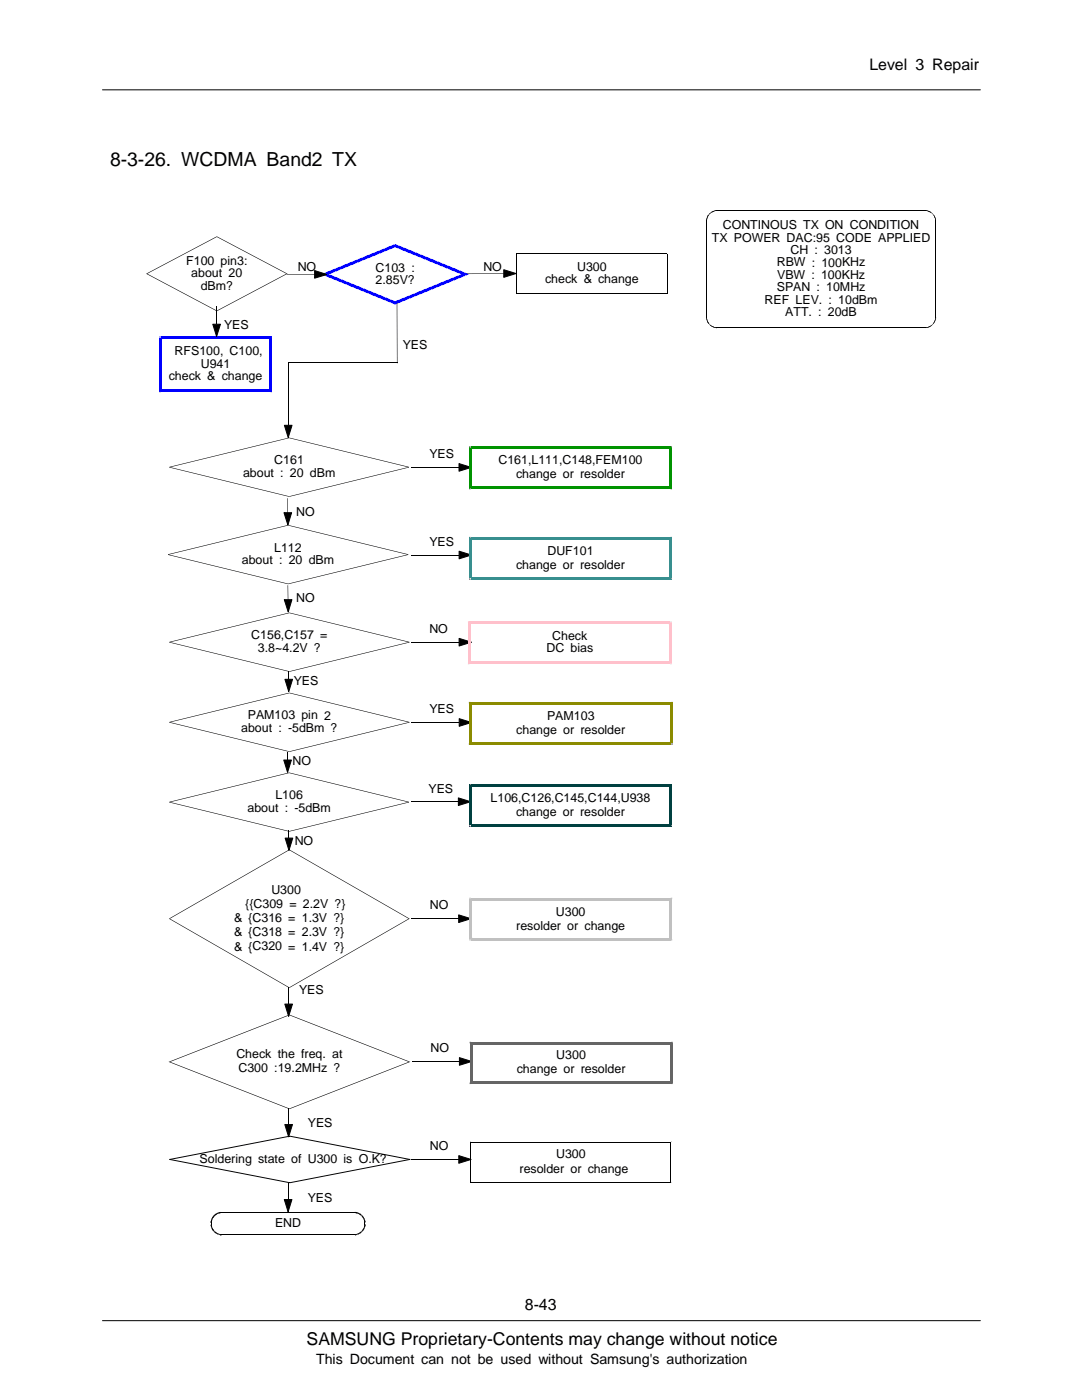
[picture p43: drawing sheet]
<svg xmlns="http://www.w3.org/2000/svg" width="216mm" height="279mm" viewBox="0 0 216 279" stroke-linecap="round" stroke-linejoin="round" font-family="sans-serif">
<defs><g id="words">
<text font-size="3.9" x="21.9" y="33.1">8-3-26. WCDMA Band2 TX</text>
<text font-size="3.5" x="61.2" y="268.5">SAMSUNG Proprietary-Contents may change without notice</text>
<g font-size="3.2">
<text x="173.5" y="14">Level 3 Repair</text>
<text x="104.7" y="261.5">8-43</text>
</g>
<text font-size="2.8" x="63.1" y="272.1">This Document can not be used without Samsung's authorization</text>
<g font-size="2.5">
<text x="144.2" y="45.8">CONTINOUS TX ON CONDITION</text>
<text x="37.1" y="52.9">F100 pin3:</text>
<text x="142.1" y="48.2">TX POWER DAC:95 CODE APPLIED</text>
<text x="155" y="53.2">RBW : 100KHz</text>
<text x="157.7" y="50.7">CH : 3013</text>
<text x="38.2" y="55.3">about 20</text>
<text x="40" y="57.8">dBm?</text>
<text x="59.4" y="54.1">NO</text>
<text x="74.9" y="54.2">C103 :</text>
<text x="74.9" y="56.7">2.85V?</text>
<text x="96.5" y="54.1">NO</text>
<text x="108.8" y="56.5">check &amp; change</text>
<text x="115.2" y="54">U300</text>
<text x="155" y="58.1">SPAN : 10MHz</text>
<text x="155.1" y="55.6">VBW : 100KHz</text>
<text x="44.7" y="65.7">YES</text>
<text x="152.6" y="60.6">REF LEV. : 10dBm</text>
<text x="156.7" y="63">ATT. : 20dB</text>
<text x="34.8" y="70.9">RFS100, C100,</text>
<text x="80.3" y="69.6">YES</text>
<text x="33.7" y="75.8">check &amp; change</text>
<text x="40.1" y="73.4">U941</text>
<text x="48.5" y="95.1">about : 20 dBm</text>
<text x="54.7" y="92.7">C161</text>
<text x="85.7" y="91.5">YES</text>
<text x="99.5" y="92.6">C161,L111,C148,FEM100</text>
<text x="103" y="95.5">change or resolder</text>
<text x="59.1" y="102.9">NO</text>
<text x="48.3" y="112.6">about : 20 dBm</text>
<text x="54.7" y="110.1">L112</text>
<text x="85.7" y="109">YES</text>
<text x="103" y="113.5">change or resolder</text>
<text x="109.2" y="110.7">DUF101</text>
<text x="59.1" y="120.2">NO</text>
<text x="50.1" y="127.6">C156,C157 =</text>
<text x="51.5" y="130.1">3.8~4.2V ?</text>
<text x="85.7" y="126.4">NO</text>
<text x="109" y="130.2">DC bias</text>
<text x="110.2" y="127.8">Check</text>
<text x="58.6" y="136.8">YES</text>
<text x="49.4" y="143.6">PAM103 pin 2</text>
<text x="85.7" y="142.4">YES</text>
<text x="109.2" y="143.6">PAM103</text>
<text x="48.1" y="146">about : -5dBm ?</text>
<text x="103" y="146.5">change or resolder</text>
<text x="58.4" y="152.7">NO</text>
<text x="49.4" y="162">about : -5dBm</text>
<text x="54.9" y="159.5">L106</text>
<text x="85.5" y="158.2">YES</text>
<text x="97.9" y="160">L106,C126,C145,C144,U938</text>
<text x="103" y="162.8">change or resolder</text>
<text x="58.8" y="168.7">NO</text>
<text x="54.1" y="178.4">U300</text>
<text x="46.7" y="184">&amp; {C316 = 1.3V ?}</text>
<text x="48.9" y="181.2">{{C309 = 2.2V ?}</text>
<text x="85.8" y="181.4">NO</text>
<text x="103" y="185.5">resolder or change</text>
<text x="110.9" y="182.7">U300</text>
<text x="46.7" y="186.9">&amp; {C318 = 2.3V ?}</text>
<text x="46.7" y="189.7">&amp; {C320 = 1.4V ?}</text>
<text x="59.7" y="198.4">YES</text>
<text x="85.9" y="209.9">NO</text>
<text x="47.2" y="211.2">Check the freq. at</text>
<text x="47.6" y="214">C300 :19.2MHz ?</text>
<text x="103.1" y="214.2">change or resolder</text>
<text x="111" y="211.4">U300</text>
<text x="61.4" y="224.9">YES</text>
<text x="39.8" y="232.1">Soldering state of U300 is O.K?</text>
<text x="85.8" y="229.5">NO</text>
<text x="111" y="231.2">U300</text>
<text x="61.4" y="239.8">YES</text>
<text x="103.7" y="234">resolder or change</text>
<text x="54.9" y="244.9">END</text>
</g>
</g></defs>
<path d="M20.4 263.6h175.2" fill="none" stroke="#000" stroke-width=".2"/>
<path d="M20.8 265.5h174.8v9h-174.8z" fill="#fff"/>
<g fill="none" stroke="#000" stroke-width=".2">
<path d="M20.4 17.9h175.2M57.4 72.3h21.9M57.4 99.4v2.9M82.1 93.3h9.5M91.6 92.5l2.4 .8-2.4 .7zM56.7 102.3h1.5l-.8 2.5zM82.1 110.8h9.5M91.6 110l2.5 .8-2.5 .7zM82.1 128.2h9.5M91.6 127.4l2.5 .8-2.5 .7zM82.1 144.2h9.5M91.5 159.2l2.4 .8-2.4 .8z"/>
<path d="M91.6 143.4l2.5 .8-2.5 .7zM82 160h9.5M57.6 197v3.4M82 183.4h9.5M91.5 182.6l2.5 .7-2.5 .8zM56.8 200.4h1.6l-.8 2.4zM82.2 211.8h9.5M91.7 211.1l2.4 .7-2.4 .8zM56.8 224.4h1.6l-.8 2.5zM57.6 221.1v3.3M82 231.4h9.5M91.5 230.6l2.5 .8-2.5 .8z"/>
</g>
<path d="M91.6 92.5l2.4 .8-2.4 .7zM56.7 102.3h1.5l-.8 2.5zM91.6 110l2.5 .8-2.5 .7zM91.6 127.4l2.5 .8-2.5 .7zM91.5 159.2l2.4 .8-2.4 .8zM91.6 143.4l2.5 .8-2.5 .7zM91.5 182.6l2.5 .7-2.5 .8zM56.8 200.4h1.6l-.8 2.4zM91.7 211.1l2.4 .7-2.4 .8zM56.8 224.4h1.6l-.8 2.5zM91.5 230.6l2.5 .8-2.5 .8z" fill="#000"/>
<g fill="#009300">
<path d="M133.5 89.4h.6v-.3h-.3v.6h-.3z" fill-rule="evenodd"/>
<path d="M133.5 97v.3h.6v.3h-.3v-.6z" fill-rule="evenodd"/>
<path d="M93.6 97.3h.6v-.3h-.3v.6h-.3z" fill-rule="evenodd"/>
<path d="M93.6 89.1h.3v.6h.3v-.3h-.6z" fill-rule="evenodd"/>
</g>
<g fill="#009300">
<path d="M133.5 89.4h.6v7.9h-.6z"/>
<path d="M93.9 97h39.9v.6h-39.9z"/>
<path d="M93.6 89.4h.6v7.9h-.6z"/>
<path d="M93.9 89.1h39.9v.6h-39.9z"/>
</g>
<g fill="#000">
<path d="M33.5 110.6v.1zM33.5 110.6l24 5.9v.1l-24-5.9zM57.5 104.8v.1zM57.5 116.5v.1zM33.5 110.6l24-5.8v.1l-24 5.8zM57.5 116.5l23.9-5.9v.1l-23.9 5.9zM81.4 110.6v.1zM57.5 104.8l23.9 5.8v.1l-23.9-5.8zM33.8 183.3l23.9-13.8v.2l-23.9 13.7zM33.8 183.3l23.9 13.8v.1l-23.9-13.8zM57.7 197.1l23.9-13.8v.1l-23.9 13.8zM57.7 169.5l23.9 13.8v.1l-23.9-13.7z"/>
<path d="M33.8 231.3v.2zM33.8 231.3l24-4.6v.1l-24 4.7zM33.8 231.3l24 4.6v.2l-24-4.6zM57.8 226.7l24.1 4.6-.1 .2-24-4.7zM81.8 231.3v.2zM57.8 235.9l24-4.6 .1 .2-24.1 4.6zM42 244.4h.2zM42 243.9l.2 .1zM42.1 243.8l.1 .2zM42.1 244.6l.1-.1zM42.1 243.8l.1 .1zM42 244.5h.2z"/>
<path d="M42.1 243.7l.1 .2zM42.1 244.7l.2-.1zM42.1 243.7l.2 .1zM42.1 244.6h.2zM42.1 243.6l.2 .2zM42.1 244.8l.2-.1zM42.1 243.6l.2 .1zM42.1 244.7h.2zM42.1 243.5l.2 .2zM42.1 244.9l.2-.1zM42.1 243.5l.2 .1zM42.1 244.8h.2z"/>
<path d="M42.1 243.4l.2 .2zM42.1 245l.2-.1zM42.1 243.4l.2 .1zM42.1 244.9h.2zM42.2 243.3l.2 .1-.1 .1-.2-.1zM42.2 245h.2zM42.2 243.3l.2 .1zM42.1 245h.3zM42.2 243.2l.2 .2zM42.2 245.2l.2-.1zM42.2 243.2l.2 .1zM42.2 245l.2 .1z"/>
<path d="M42.3 243.1l.1 .2zM42.3 245.3l.1-.1zM42.3 243.1l.2 .1zM42.2 245.2h.2zM42.3 243.1h.2v.1h-.2zM42.3 245.3h.2zM42.3 243l.2 .1zM42.4 243l.1 .1zM42.4 245.4l.1-.1zM42.4 242.9l.1 .2zM42.4 245.5l.2-.1zM42.4 242.9l.2 .1z"/>
<path d="M42.4 245.4h.2zM42.5 242.8l.1 .2zM42.5 245.6l.2-.1zM42.5 242.8l.2 .1zM42.4 245.5h.3zM42.6 242.7l.1 .2zM42.6 245.7l.1-.1zM42.6 242.7l.1 .1zM42.5 245.6h.2zM42.6 242.6l.1 .2zM42.6 245.7l.2-.1zM42.6 242.6l.2 .1z"/>
<path d="M42.7 245.6l-.1 .2zM42.7 245.8l.1-.1zM42.7 242.5l.1 .2zM42.6 245.7h.2zM42.7 242.5l.2 .1zM42.8 242.5l.1 .1zM42.8 245.7v.2zM42.9 245.8l-.1 .1zM42.8 242.5h.2zM43 245.8l-.1 .2zM42.9 242.4l.1 .1zM42.9 245.8v.2z"/>
<path d="M42.9 242.4l.2 .1zM43.1 245.9l-.2 .1zM42.9 242.3l.2 .2zM42.9 242.3l.2 .1zM43.1 246l-.1 .1zM43 242.3l.1 .1zM43.1 245.9l-.1 .2zM43 242.3l.2 .1zM43.2 246l-.1 .2zM43.1 242.2l.1 .2zM43.1 246v.2zM43.1 242.2l.2 .1z"/>
<path d="M43.2 242.1l.1 .2zM43.2 246v.2zM43.3 246l-.1 .2zM43.2 242.1h.1l.1 .2h-.1zM43.4 246.1l-.1 .2zM43.3 242.1l.2 .1zM43.3 242.1l.1 .2zM43.3 246v.3zM43.5 246.1l-.1 .2zM43.4 242.1l.1 .1zM43.4 246.1v.2zM43.4 242.1l.2 .1z"/>
<path d="M43.5 242l.1 .2zM43.5 246.1v.3zM43.6 246.2l-.1 .2zM43.5 242h.1l.1 .2h-.1zM43.6 246.2v.2zM43.6 242l.1 .2zM43.6 242l.1 .1zM43.7 246.2v.2zM43.7 242v.1zM43.6 246.2l.1 .2zM43.7 242l.1 .1zM43.8 246.3v.2z"/>
<path d="M43.8 241.9v.2zM43.8 246.2v.3zM43.8 241.9l.1 .2zM43.9 246.3v.2zM43.9 241.9v.2zM43.8 246.3l.1 .2zM43.9 241.9l.1 .2zM44 246.3v.2zM44 241.9v.2zM43.9 246.3l.1 .2zM44 241.9l.1 .2zM44.1 241.9v.2z"/>
<path d="M44 246.3l.1 .2zM44.1 246.3v.2zM56.7 239.4h1.6l-.8 2.5zM70.8 241.9v.2zM70.8 246.3l.1 .2zM70.9 241.9v.2zM71 241.9l-.1 .2zM70.9 246.3l.1 .2zM71 241.9v.2zM70.8 246.3l.2 .2zM71.1 241.9l-.1 .2zM71 246.3l.1 .2z"/>
<path d="M71.1 241.9v.2zM70.9 246.3l.2 .2zM71.2 241.9l-.1 .2zM71.1 246.3l.1 .2zM71.2 241.9v.2zM71 246.3l.2 .2zM71.3 242l-.1 .1zM71.2 246.2l.1 .2zM71.3 242v.2zM71.1 246.3l.1-.1 .1 .2-.1 .1zM71.4 242l-.1 .2zM71.3 246.2l.1 .2z"/>
<path d="M71.4 242v.2zM71.2 246.2l.2 .2zM71.5 242l-.1 .2zM71.3 246.2h.1l.1 .2h-.1zM71.4 246.2l.1 .2zM71.5 242v.2zM71.6 242.1l-.1 .1zM71.5 246.1l.1 .2zM71.6 242.1v.2zM71.4 246.2l.2 .1zM71.6 246.1v.2zM71.6 242.1l.1 .2z"/>
<path d="M71.7 242.1v.2zM71.6 246.1l.1-.1v.2l-.1 .1zM71.6 246.1l.1 .1zM71.8 242.1v.3zM71.8 242.2l-.1 .2zM71.7 246l.1 .2zM71.8 242.2v.2zM71.6 246.1h.2zM71.9 242.3l-.1 .1zM71.8 246l.1 .1zM71.9 242.3v.2zM72 242.3l-.1 .2z"/>
<path d="M71.9 245.9l.1 .1zM72 242.3v.2zM71.8 246h.2zM72.1 242.4l-.1 .1zM71.9 245.9l.2 .1zM72 245.8l.1 .2zM72.1 242.4l-.1 .2zM72 245.8l.2 .1zM72.2 242.5l-.1 .2zM72.2 242.5l-.2 .1zM72.1 245.8l.1 .1zM72.1 245.7l.1 .2z"/>
<path d="M72.3 242.5l-.1 .2zM72.2 242.7l.1-.1zM72.2 245.6l.1 .2zM72.2 242.7h.2zM72.2 242.8l.2-.1zM72.2 245.6l.2 .1zM72.2 242.8h.3zM72.3 242.9l.2-.1zM72.3 245.5l.2 .1zM72.3 242.9h.2zM72.3 245.5l.1 .2zM72.4 243l.1-.1z"/>
<path d="M72.4 245.4l.1 .2zM72.4 245.4l.1 .1zM72.4 243h.2zM72.4 245.3l.2 .1zM72.4 243.1l.2-.1zM72.4 245.3l.1 .2zM72.5 243.1h.1zM72.5 245.2l.1 .2zM72.5 245.2l.1 .1zM72.5 243.1l.2 .1zM72.5 243.2l.2-.1zM72.5 245.2l.2 .1z"/>
<path d="M72.5 243.2h.2zM72.6 243.3l.1-.1zM72.5 245.1l.2 .1zM72.6 243.3h.2zM72.6 245.1l.1 .2zM72.6 243.4l.2-.1zM72.6 245l.2 .1zM72.6 243.4h.2zM72.6 245h.2l-.1 .2-.2-.1zM72.6 243.5l.2-.1zM72.6 244.9l.2 .1zM72.6 243.5h.2z"/>
<path d="M72.6 244.9l.2 .2zM72.6 243.6l.2-.1zM72.6 244.8l.2 .1zM72.6 243.6h.3zM72.6 244.8l.2 .2zM72.7 243.7l.2-.1zM72.7 244.7l.2 .1zM72.7 243.7h.2zM72.7 244.7l.1 .2zM72.7 243.8l.2-.1zM72.7 244.6l.2 .1zM72.7 243.8h.2z"/>
<path d="M72.7 244.6l.2 .2zM72.7 243.9l.2-.1zM72.7 244.5l.2 .1zM72.7 243.9h.2zM72.7 244.5l.2 .2zM72.7 244.4l.2 .1zM72.7 244.4l.2 .2z"/>
<path d="M57.7 169.5v.2z" fill-rule="evenodd"/>
<path d="M33.7 183.3h.2z" fill-rule="evenodd"/>
<path d="M57.7 197v.2z" fill-rule="evenodd"/>
<path d="M81.5 183.3h.2z" fill-rule="evenodd"/>
<path d="M93.9 227.8l.1 .2z" fill-rule="evenodd"/>
<path d="M93.9 235.9l.1 .1-.1 .1z" fill-rule="evenodd"/>
<path d="M133.8 227.9l.2-.1-.1 .2z" fill-rule="evenodd"/>
<path d="M133.8 235.9l.2 .2z" fill-rule="evenodd"/>
</g>
<g fill="#000">
<path d="M57.8 226.7v.1zM57.8 235.9v.2zM42 243.9h.2v.5h-.2zM42.1 243.9v.2zM42.4 245.3v.2zM42.4 242.9v.2zM43.2 246v.2zM43.2 242.2v.2zM44.1 246.4v.1zM70.8 241.9v.2zM71.8 242.2v.2zM71.8 246v.2z"/>
<path d="M72.5 242.9v.2zM72.5 245.3v.2zM72.7 243.9h.2v.5h-.2zM72.8 244.3v.2z"/>
</g>
<path d="M56.7 239.4h1.6l-.8 2.5zM57.5 236v3.4M93.9 227.9h40v8.1h-40zM44.1 246.4h26.7M44.1 242h26.7" fill="none" stroke="#000" stroke-width=".2"/>
<g fill="#656565">
<path d="M133.9 207.9h.3v.3h-.6v.3h.3z" fill-rule="evenodd"/>
<path d="M133.6 215.8v.2h.6v.3h-.3v-.5z" fill-rule="evenodd"/>
<path d="M94 215.8v.5h-.3v-.3h.6v-.2z" fill-rule="evenodd"/>
<path d="M93.7 207.9h.3v.6h.3v-.3h-.6z" fill-rule="evenodd"/>
</g>
<g fill="#656565">
<path d="M133.6 208.2h.6v7.8h-.6z"/>
<path d="M94 215.8h39.9v.5h-39.9z"/>
<path d="M93.7 208.2h.6v7.8h-.6z"/>
<path d="M94 207.9h39.9v.6h-39.9z"/>
</g>
<g fill="#000">
<path d="M33.8 211.9l24 9.3-.1 .1-23.9-9.3zM57.7 202.5l.1 .1zM33.8 211.9l23.9-9.4 .1 .1-24 9.4zM57.8 202.5l23.9 9.4v.1l-24-9.4zM57.7 221.2l24-9.3v.1l-23.9 9.3zM57.7 221.2l.1 .1z"/>
<path d="M33.6 211.9h.4z" fill-rule="evenodd"/>
<path d="M81.6 211.9h.3z" fill-rule="evenodd"/>
</g>
<g fill="#c0c0c0">
<path d="M133.8 179.2h.3v.3h-.6v.2h.3z" fill-rule="evenodd"/>
<path d="M133.5 187.1v.3h.6v.3h-.3v-.6z" fill-rule="evenodd"/>
<path d="M93.6 187.4h.6v-.3h-.3v.6h-.3z" fill-rule="evenodd"/>
<path d="M93.6 179.2h.3v.5h.3v-.2h-.6z" fill-rule="evenodd"/>
</g>
<g fill="#c0c0c0">
<path d="M133.5 179.5h.6v7.9h-.6z"/>
<path d="M93.9 187.1h39.9v.6h-39.9z"/>
<path d="M93.6 179.5h.6v7.9h-.6z"/>
<path d="M93.9 179.2h39.9v.5h-39.9z"/>
</g>
<g fill="#004040">
<path d="M133.5 156.8h.6v-.3h-.3v.6h-.3z" fill-rule="evenodd"/>
<path d="M133.5 164.4h.3v.6h.3v-.3h-.6z" fill-rule="evenodd"/>
<path d="M93.6 164.7h.6v-.3h-.3v.6h-.3z" fill-rule="evenodd"/>
<path d="M93.6 156.5h.3v.6h.3v-.3h-.6z" fill-rule="evenodd"/>
</g>
<g fill="#004040">
<path d="M133.5 156.8h.6v7.9h-.6z"/>
<path d="M93.9 164.4h39.9v.6h-39.9z"/>
<path d="M93.6 156.8h.6v7.9h-.6z"/>
<path d="M93.9 156.5h39.9v.6h-39.9z"/>
</g>
<g fill="#8b8b00">
<path d="M133.6 140.4h.6v-.3h-.3v.6h-.3z" fill-rule="evenodd"/>
<path d="M133.6 148v.3h.6v.3h-.3v-.6z" fill-rule="evenodd"/>
<path d="M93.6 148.3h.5v-.3h-.2v.6h-.3z" fill-rule="evenodd"/>
<path d="M93.6 140.1h.3v.6h.2v-.3h-.5z" fill-rule="evenodd"/>
</g>
<g fill="#8b8b00">
<path d="M133.6 140.4h.6v7.9h-.6z"/>
<path d="M93.9 148h40v.6h-40z"/>
<path d="M93.6 140.4h.5v7.9h-.5z"/>
<path d="M93.9 140.1h40v.6h-40z"/>
</g>
<g fill="#000">
<path d="M140.9 44h.1zM140.9 43.9l.1 .1zM140.9 43.9h.2zM141 43.8l.1 .1zM141 43.8h.1zM141 43.7l.1 .1zM141 43.7h.1zM141 43.6l.1 .1zM141 43.6h.1zM141 43.5l.1 .1zM141 43.5h.1zM141.1 43.4v.1z"/>
<path d="M141.1 43.4h.1zM141.1 43.3l.1 .1zM141.1 43.3h.1zM141.2 43.2v.1zM141.2 43.2h.1zM141.2 43.1l.1 .1zM141.2 43.1h.1zM141.2 43l.1 .1zM141.2 43l.2 .1zM141.3 42.9v.2zM141.3 42.9l.1 .1zM141.4 42.8v.2z"/>
<path d="M141.4 42.8l.1 .1zM141.4 42.8h.1zM141.5 42.7v.1zM141.5 42.7l.1 .1zM141.5 42.7h.1zM141.6 42.6h.1zM141.6 42.6l.2-.1zM141.7 42.5h.1zM141.7 42.5h.2zM141.8 42.4l.1 .1zM141.9 42.4v.1zM141.9 42.4h.1z"/>
<path d="M142 42.3v.1zM142 42.3l.1 .1zM142.1 42.2v.2zM142.1 42.2l.1 .1zM142.2 42.2v.1zM142.2 42.2l.1 .1zM142.3 42.2v.1zM142.3 42.2h.1zM142.3 42.1l.1 .1zM142.3 42.1l.2 .1zM142.5 42.1v.1zM142.5 42.1h.1z"/>
<path d="M142.5 42l.1 .1zM142.6 42l.1 .1zM142.7 42v.1zM142.7 42l.1 .1zM142.8 42v.1zM142.8 42l.1 .1zM142.9 42v.1zM142.9 42l.1 .1zM143 42v.1zM184.7 42v.1zM184.7 42l.1 .1zM184.8 42v.1z"/>
<path d="M184.8 42l.1 .1zM184.9 42v.1zM184.9 42l.1 .1zM185 42v.1zM185 42l.1 .1zM185.1 42v.1zM185.1 42l.1 .2zM185.2 42.1v.1zM185.2 42.1l.1 .1zM185.3 42.1v.1zM185.3 42.1l.1 .2zM185.4 42.2v.1z"/>
<path d="M185.4 42.2l.1 .1zM185.5 42.2v.1zM185.5 42.2l.1 .2zM185.6 42.2v.2zM185.6 42.2l.1 .2zM185.7 42.3v.1zM185.8 42.4l-.1 .1zM185.8 42.4v.1zM185.9 42.4l-.1 .1zM185.9 42.4v.1zM185.9 42.5l.1 .1zM186 42.5v.2z"/>
<path d="M186 42.5l-.1 .1zM186.1 42.6l-.1 .1zM186.1 42.6v.2zM186.1 42.8h.1zM186.2 42.8v.1zM186.2 42.9h.2zM186.3 43l.1-.1zM186.3 43h.1zM186.3 43.1l.1-.1zM186.3 43.1h.2zM186.4 43.1h.1zM186.4 43.1l.1 .1z"/>
<path d="M186.4 43.2h.1zM186.4 43.2l.2 .1zM186.5 43.3h.1zM186.5 43.3l.1 .1zM186.5 43.4h.1zM186.5 43.4l.1 .1zM186.5 43.5h.1zM186.5 43.5l.2 .1zM186.6 43.6h.1zM186.6 43.6l.1 .1zM186.6 43.7h.1zM186.6 43.7l.1 .1z"/>
<path d="M186.6 43.8h.1zM186.6 43.8l.1 .1zM186.6 43.9h.1zM186.6 43.9l.2 .1zM186.6 44h.2zM140.9 63.4h.1zM140.9 63.5h.2zM140.9 63.4l.2 .1zM141 63.6h.1zM140.9 63.5l.2 .1zM141 63.7h.1zM141 63.6l.1 .1z"/>
<path d="M141 63.8h.1zM141 63.7l.1 .1zM141 63.9h.1zM141 63.8l.1 .1zM141.1 64.1l.1-.1zM141 63.9l.2 .1zM141.1 64.1h.1zM141.2 64.2h.1zM141.1 64.1l.2 .1zM141.2 64.3h.1zM141.2 64.2l.1 .1zM141.2 64.4h.2z"/>
<path d="M141.2 64.3l.2 .1zM141.3 64.5l.1-.1zM141.4 64.6l.1-.1zM141.3 64.5h.2zM141.4 64.6h.1zM141.4 64.7l.1-.1zM141.5 64.7h.1zM141.6 64.8v-.1zM141.6 64.8h.1zM141.8 64.9l-.1 .1zM141.7 64.8v.2zM141.9 64.9l-.1 .1z"/>
<path d="M141.8 64.9v.1zM141.9 65v.1zM141.9 64.9v.2zM142 65v.1zM141.9 65l.1 .1zM142.1 65.1v.1zM142 65l.1 .2zM142.2 65.1v.1zM142.1 65.1l.1 .1zM142.3 65.2v.1zM142.2 65.1l.1 .2zM142.4 65.2l-.1 .1z"/>
<path d="M142.4 65.2l.1 .2zM142.5 65.3v.1zM142.6 65.3v.1zM142.5 65.3l.1 .1zM142.7 65.3v.1zM142.6 65.3l.1 .1zM142.8 65.3v.1zM142.7 65.3l.1 .1zM142.9 65.3v.1zM142.8 65.3l.1 .1zM143 65.4v.1zM142.9 65.3l.1 .2z"/>
<path d="M184.7 65.4v.1zM184.8 65.3v.1zM184.7 65.4h.1zM184.9 65.3v.1zM184.8 65.3l.1 .1zM185 65.3v.1zM184.9 65.3l.1 .1zM185.1 65.3v.1zM185 65.3l.1 .1zM185.1 65.3l.1 .1zM185.2 65.3v.1zM185.3 65.2v.1z"/>
<path d="M185.2 65.3h.1zM185.4 65.2v.1zM185.3 65.2l.1 .1zM185.5 65.1v.1zM185.4 65.2h.1zM185.6 65.1v.1zM185.5 65.1l.1 .1zM185.7 65v.1zM185.5 65.1h.2zM185.7 65l.1 .1zM185.8 64.9l.1 .1zM185.7 65h.2z"/>
<path d="M185.9 64.9v.1zM185.9 64.8l.1 .1zM185.9 64.9h.1zM185.9 64.8h.2zM186 64.7l.1 .1zM186.1 64.7h.1zM186.1 64.7v.1zM186.2 64.6v.1zM186.2 64.5l.1 .1zM186.2 64.5v.2zM186.3 64.5h.1zM186.3 64.4v.2z"/>
<path d="M186.3 64.4h.1zM186.3 64.4l.1 .1zM186.4 64.3h.1zM186.4 64.3v.1zM186.4 64.2h.1zM186.4 64.2l.1 .1zM186.5 64.1h.1zM186.5 64.1v.1zM186.5 64l.1 .1zM186.5 63.9h.1zM186.5 63.9l.1 .2zM186.6 63.8h.1z"/>
<path d="M186.6 63.8v.1zM186.6 63.7h.1zM186.6 63.7l.1 .1zM186.6 63.6h.1zM186.6 63.6l.1 .1zM186.6 63.5h.1zM186.6 63.5l.1 .1zM186.6 63.4h.2zM186.6 63.4l.1 .1z"/>
</g>
<path d="M141 43.9v.1zM141.3 43v.1zM142 42.3v.1zM184.7 42v.1zM185.7 42.3v.1zM186.4 43v.1zM141.3 64.3v.2zM142 65v.2zM143 65.4v.1zM185.7 65v.2zM186.4 64.3v.2zM186.7 63.4v.1z" fill="#000"/>
<path d="M141 44v19.4M143 42h41.7M186.7 44v19.4M143 65.4h41.7" fill="none" stroke="#000" stroke-width=".2"/>
<g fill="#ffc0cb">
<path d="M133.7 124h.3v.3h-.6v.3h.3z" fill-rule="evenodd"/>
<path d="M133.4 132v.3h.6v.3h-.3v-.6z" fill-rule="evenodd"/>
<path d="M93.4 132.3h.6v-.3h-.3v.6h-.3z" fill-rule="evenodd"/>
<path d="M93.4 124h.3v.6h.3v-.3h-.6z" fill-rule="evenodd"/>
</g>
<g fill="#ffc0cb">
<path d="M133.4 124.3h.6v8h-.6z"/>
<path d="M93.7 132h40v.6h-40z"/>
<path d="M93.4 124.3h.6v8h-.6z"/>
<path d="M93.7 124h40v.6h-40z"/>
</g>
<path d="M57.6 134h.1v1.6h-.1zM57.3 150.1h.1v1.6h-.1zM57.6 165.7h.1v1.6h-.1z" fill="#000"/>
<g fill="#000">
<path d="M33.8 128.1v.1zM33.8 128.1l23.9 5.9v.1l-23.9-5.9zM56.7 119.7h1.6l-.8 2.4zM56.9 135.6h1.5l-.8 2.4zM57.7 138.2v.1zM33.8 144.1l23.9-5.9v.1l-23.9 5.9zM57.7 122.3v.1zM57.7 134l.1 .1zM33.8 128.1l23.9-5.8v.1l-23.9 5.8zM57.7 134l24-5.9v.1l-23.9 5.9zM81.7 128.1v.1zM57.8 122.3l23.9 5.8v.1l-24-5.8z"/>
<path d="M33.8 144.1v.1zM33.8 144.1l23.9 5.8v.2l-23.9-5.9zM56.6 151.7h1.5l-.7 2.4zM57.7 154.2v.1zM33.8 160l23.9-5.8v.1l-23.9 5.8zM57.7 149.9l.1 .2zM57.7 149.9l24-5.8v.1l-23.9 5.9zM81.7 144.1v.1zM57.8 138.2l23.9 5.9v.1l-24-5.9zM33.8 160v.1zM33.8 160l23.9 5.9v.1l-23.9-5.9zM56.9 167.3h1.5l-.7 2.4z"/>
<path d="M57.7 165.9v.1zM57.7 165.9l23.9-5.9v.1l-23.9 5.9zM81.6 160v.1zM57.7 154.2l23.9 5.8v.1l-23.9-5.8z"/>
</g>
<path d="M56.7 119.7h1.6l-.8 2.4zM57.5 116.8v2.9M56.9 135.6h1.5l-.8 2.4zM56.6 151.7h1.5l-.7 2.4zM56.9 167.3h1.5l-.7 2.4z" fill="none" stroke="#000" stroke-width=".2"/>
<g fill="#388f8f">
<path d="M133.8 107.1h.3v.3h-.6v.3h.3z" fill-rule="evenodd"/>
<path d="M133.5 115.1h.3v.6h.3v-.3h-.6z" fill-rule="evenodd"/>
<path d="M93.6 115.4h.6v-.3h-.3v.6h-.3z" fill-rule="evenodd"/>
<path d="M93.6 107.1h.3v.6h.3v-.3h-.6z" fill-rule="evenodd"/>
</g>
<g fill="#388f8f">
<path d="M133.5 107.4h.6v8h-.6z"/>
<path d="M93.9 115.1h39.9v.6h-39.9z"/>
<path d="M93.6 107.4h.6v8h-.6z"/>
<path d="M93.9 107.1h39.9v.6h-39.9z"/>
</g>
<path d="M92.7 54.6h7.8M100.5 53.8l2.5 .8-2.5 .8zM103.1 50.6h30v8M103.1 58.6h30.1M103.1 50.6v8M57.5 72.3v12.6M79.2 60.5v12M56.7 84.9h1.6l-.8 2.4z" fill="none" stroke="#000" stroke-width=".2"/>
<g fill="#000">
<path d="M100.5 53.8l2.5 .8-2.5 .8zM33.8 93.2v.1zM33.8 93.2l23.9 5.8v.1l-23.9-5.8zM56.7 84.9h1.6l-.8 2.4zM57.7 87.3v.1zM57.7 99v.1zM33.8 93.2l23.9-5.9v.1l-23.9 5.9zM57.7 99l23.9-5.8v.1l-23.9 5.8zM81.6 93.2v.1zM57.7 87.3l23.9 5.9v.1l-23.9-5.9z"/>
<path d="M103 50.6l.1 .1z" fill-rule="evenodd"/>
<path d="M103.1 58.5l-.1 .1z" fill-rule="evenodd"/>
<path d="M133.1 50.6h.1z" fill-rule="evenodd"/>
<path d="M133.1 58.5l.1 .1z" fill-rule="evenodd"/>
</g>
<g fill="#00f">
<path d="M64.8 54.5l13.9-5.8 .3 .6-14 5.7z"/>
<path d="M65 54.5l14 5.7-.3 .5-13.9-5.7z"/>
<path d="M78.7 60.2l14-5.7 .2 .5-13.9 5.7z"/>
<path d="M79 48.7l13.9 5.8-.2 .5-14-5.7z"/>
<path d="M78.7 48.7h.3l-.3 .6h.1h.2z" fill-rule="evenodd"/>
<path d="M64.1 54.7l.7-.2 .2 .5 .7-.3-.7-.2-.2 .5z" fill-rule="evenodd"/>
<path d="M78.7 60.2l.3 .5-.2 .1-.1-.1 .3-.5z" fill-rule="evenodd"/>
<path d="M92 54.7l.7 .3 .2-.5 .7 .2-.7 .3-.2-.5z" fill-rule="evenodd"/>
<path d="M54 67.1h.3v.3h-.6v.3h.3z" fill-rule="evenodd"/>
<path d="M53.7 77.7v.3h.6v.3h-.3v-.6z" fill-rule="evenodd"/>
<path d="M31.8 78h.6v-.3h-.3v.6h-.3z" fill-rule="evenodd"/>
<path d="M31.8 67.1v.3h.6v.3h-.3v-.6z" fill-rule="evenodd"/>
</g>
<g fill="#00f">
<path d="M53.7 67.4h.6v10.6h-.6z"/>
<path d="M32.1 77.7h21.9v.6h-21.9z"/>
<path d="M31.8 67.4h.6v10.6h-.6z"/>
<path d="M32.1 67.1h21.9v.6h-21.9z"/>
</g>
<path d="M57.2 54.8h5.6M62.8 54l2.4 .8-2.4 .7zM42.5 64.7h1.5l-.8 2.5zM43.2 61.2v3.5" fill="none" stroke="#000" stroke-width=".2"/>
<g fill="#000">
<path d="M29.3 54.6l14 7.4-.1 .1-13.9-7.4zM29.3 54.6l13.9-7.4 .1 .1-14 7.4zM43.3 47.2l14 7.4-.1 .1-14-7.4zM62.8 54l2.4 .8-2.4 .7zM42.5 64.7h1.5l-.8 2.5zM43.2 62l14-7.4 .1 .1-14 7.4z"/>
<path d="M29.1 54.6h.3z" fill-rule="evenodd"/>
<path d="M43.3 47.2v.1z" fill-rule="evenodd"/>
<path d="M57.1 54.6h.3z" fill-rule="evenodd"/>
<path d="M43.3 62v.1z" fill-rule="evenodd"/>
</g>
<use href="#words"/>
</svg>
